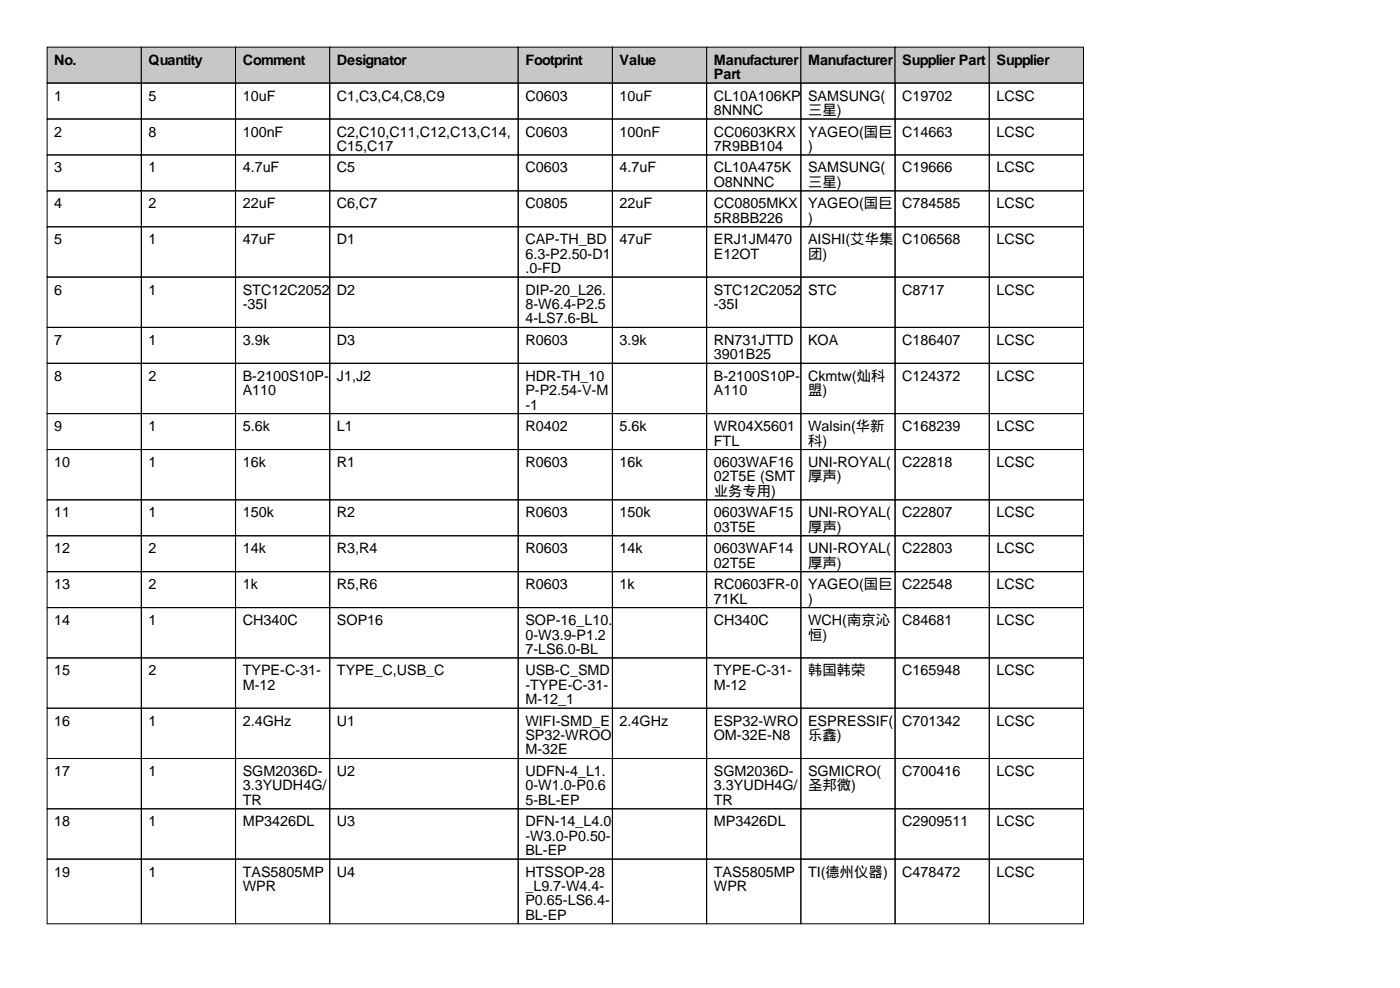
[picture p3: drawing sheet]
<svg xmlns="http://www.w3.org/2000/svg" width="297mm" height="210mm" viewBox="0 0 297 210" stroke-linecap="round" stroke-linejoin="round" font-family="sans-serif">
<defs><g id="words">
<g font-size="3">
<text x="11.5" y="13.7">No.</text>
<text x="31.5" y="13.7">Quantity</text>
<text x="51.5" y="13.7">Comment</text>
<text x="71.5" y="13.7">Designator</text>
<text x="111.5" y="13.7">Footprint</text>
<text x="131.5" y="13.7">Value</text>
<text x="151.5" y="13.7">Manufacturer</text>
<text x="151.5" y="16.8">Part</text>
<text x="171.5" y="13.7">Manufacturer</text>
<text x="191.5" y="13.7">Supplier Part</text>
<text x="211.5" y="13.7">Supplier</text>
<text x="11.5" y="21.3">1</text>
<text x="31.5" y="21.3">5</text>
<text x="51.5" y="21.3">10uF</text>
<text x="71.5" y="21.3">C1,C3,C4,C8,C9</text>
<text x="111.5" y="21.3">C0603</text>
<text x="131.5" y="21.3">10uF</text>
<text x="151.5" y="21.3">CL10A106KP</text>
<text x="171.5" y="21.3">SAMSUNG(</text>
<text x="191.5" y="21.3">C19702</text>
<text x="211.5" y="21.3">LCSC</text>
<text x="11.5" y="29">2</text>
<text x="31.5" y="29">8</text>
<text x="51.5" y="29">100nF</text>
<text x="71.5" y="29">C2,C10,C11,C12,C13,C14,</text>
<text x="111.5" y="29">C0603</text>
<text x="131.5" y="29">100nF</text>
<text x="151.5" y="24.4">8NNNC</text>
<text x="151.5" y="29">CC0603KRX</text>
<text x="171.5" y="24.4">三星)</text>
<text x="171.5" y="29">YAGEO(国巨</text>
<text x="191.5" y="29">C14663</text>
<text x="211.5" y="29">LCSC</text>
<text x="71.5" y="32">C15,C17</text>
<text x="151.5" y="32">7R9BB104</text>
<text x="171.5" y="32">)</text>
<text x="11.5" y="36.6">3</text>
<text x="31.5" y="36.6">1</text>
<text x="51.5" y="36.6">4.7uF</text>
<text x="71.5" y="36.6">C5</text>
<text x="111.5" y="36.6">C0603</text>
<text x="131.5" y="36.6">4.7uF</text>
<text x="151.5" y="36.6">CL10A475K</text>
<text x="151.5" y="39.6">O8NNNC</text>
<text x="171.5" y="36.6">SAMSUNG(</text>
<text x="171.5" y="39.6">三星)</text>
<text x="191.5" y="36.6">C19666</text>
<text x="211.5" y="36.6">LCSC</text>
<text x="11.5" y="44.2">4</text>
<text x="31.5" y="44.2">2</text>
<text x="51.5" y="44.2">22uF</text>
<text x="71.5" y="44.2">C6,C7</text>
<text x="111.5" y="44.2">C0805</text>
<text x="131.5" y="44.2">22uF</text>
<text x="151.5" y="44.2">CC0805MKX</text>
<text x="151.5" y="47.2">5R8BB226</text>
<text x="171.5" y="44.2">YAGEO(国巨</text>
<text x="171.5" y="47.2">)</text>
<text x="191.5" y="44.2">C784585</text>
<text x="211.5" y="44.2">LCSC</text>
<text x="11.5" y="51.8">5</text>
<text x="31.5" y="51.8">1</text>
<text x="51.5" y="51.8">47uF</text>
<text x="71.5" y="51.8">D1</text>
<text x="111.5" y="51.8">CAP-TH_BD</text>
<text x="131.5" y="51.8">47uF</text>
<text x="151.5" y="51.8">ERJ1JM470</text>
<text x="171.5" y="51.8">AISHI(艾华集</text>
<text x="191.5" y="51.8">C106568</text>
<text x="211.5" y="51.8">LCSC</text>
<text x="111.5" y="54.9">6.3-P2.50-D1</text>
<text x="111.5" y="57.9">.0-FD</text>
<text x="151.5" y="54.9">E12OT</text>
<text x="171.5" y="54.9">团)</text>
<text x="11.5" y="62.5">6</text>
<text x="31.5" y="62.5">1</text>
<text x="51.5" y="62.5">STC12C2052</text>
<text x="51.5" y="65.5">-35I</text>
<text x="71.5" y="62.5">D2</text>
<text x="111.5" y="62.5">DIP-20_L26.</text>
<text x="111.5" y="65.5">8-W6.4-P2.5</text>
<text x="151.5" y="62.5">STC12C2052</text>
<text x="151.5" y="65.5">-35I</text>
<text x="171.5" y="62.5">STC</text>
<text x="191.5" y="62.5">C8717</text>
<text x="211.5" y="62.5">LCSC</text>
<text x="111.5" y="68.6">4-LS7.6-BL</text>
<text x="11.5" y="73.2">7</text>
<text x="31.5" y="73.2">1</text>
<text x="51.5" y="73.2">3.9k</text>
<text x="71.5" y="73.2">D3</text>
<text x="111.5" y="73.2">R0603</text>
<text x="131.5" y="73.2">3.9k</text>
<text x="151.5" y="73.2">RN731JTTD</text>
<text x="151.5" y="76.2">3901B25</text>
<text x="171.5" y="73.2">KOA</text>
<text x="191.5" y="73.2">C186407</text>
<text x="211.5" y="73.2">LCSC</text>
<text x="11.5" y="80.8">8</text>
<text x="31.5" y="80.8">2</text>
<text x="51.5" y="80.8">B-2100S10P-</text>
<text x="51.5" y="83.8">A110</text>
<text x="71.5" y="80.8">J1,J2</text>
<text x="111.5" y="80.8">HDR-TH_10</text>
<text x="111.5" y="83.8">P-P2.54-V-M</text>
<text x="151.5" y="80.8">B-2100S10P-</text>
<text x="151.5" y="83.8">A110</text>
<text x="171.5" y="80.8">Ckmtw(灿科</text>
<text x="171.5" y="83.8">盟)</text>
<text x="191.5" y="80.8">C124372</text>
<text x="211.5" y="80.8">LCSC</text>
<text x="111.5" y="86.9">-1</text>
<text x="11.5" y="91.4">9</text>
<text x="31.5" y="91.4">1</text>
<text x="51.5" y="91.4">5.6k</text>
<text x="71.5" y="91.4">L1</text>
<text x="111.5" y="91.4">R0402</text>
<text x="131.5" y="91.4">5.6k</text>
<text x="151.5" y="91.4">WR04X5601</text>
<text x="151.5" y="94.5">FTL</text>
<text x="171.5" y="91.4">Walsin(华新</text>
<text x="171.5" y="94.5">科)</text>
<text x="191.5" y="91.4">C168239</text>
<text x="211.5" y="91.4">LCSC</text>
<text x="11.5" y="99.1">10</text>
<text x="31.5" y="99.1">1</text>
<text x="51.5" y="99.1">16k</text>
<text x="71.5" y="99.1">R1</text>
<text x="111.5" y="99.1">R0603</text>
<text x="131.5" y="99.1">16k</text>
<text x="151.5" y="99.1">0603WAF16</text>
<text x="171.5" y="99.1">UNI-ROYAL(</text>
<text x="191.5" y="99.1">C22818</text>
<text x="211.5" y="99.1">LCSC</text>
<text x="151.5" y="102.1">02T5E (SMT</text>
<text x="151.5" y="105.2">业务专用)</text>
<text x="171.5" y="102.1">厚声)</text>
<text x="11.5" y="109.7">11</text>
<text x="31.5" y="109.7">1</text>
<text x="51.5" y="109.7">150k</text>
<text x="71.5" y="109.7">R2</text>
<text x="111.5" y="109.7">R0603</text>
<text x="131.5" y="109.7">150k</text>
<text x="151.5" y="109.7">0603WAF15</text>
<text x="151.5" y="112.8">03T5E</text>
<text x="171.5" y="109.7">UNI-ROYAL(</text>
<text x="171.5" y="112.8">厚声)</text>
<text x="191.5" y="109.7">C22807</text>
<text x="211.5" y="109.7">LCSC</text>
<text x="11.5" y="117.4">12</text>
<text x="31.5" y="117.4">2</text>
<text x="51.5" y="117.4">14k</text>
<text x="71.5" y="117.4">R3,R4</text>
<text x="111.5" y="117.4">R0603</text>
<text x="131.5" y="117.4">14k</text>
<text x="151.5" y="117.4">0603WAF14</text>
<text x="171.5" y="117.4">UNI-ROYAL(</text>
<text x="191.5" y="117.4">C22803</text>
<text x="211.5" y="117.4">LCSC</text>
<text x="11.5" y="125">13</text>
<text x="31.5" y="125">2</text>
<text x="51.5" y="125">1k</text>
<text x="71.5" y="125">R5,R6</text>
<text x="111.5" y="125">R0603</text>
<text x="131.5" y="125">1k</text>
<text x="151.5" y="120.4">02T5E</text>
<text x="151.5" y="125">RC0603FR-0</text>
<text x="171.5" y="120.4">厚声)</text>
<text x="171.5" y="125">YAGEO(国巨</text>
<text x="191.5" y="125">C22548</text>
<text x="211.5" y="125">LCSC</text>
<text x="151.5" y="128">71KL</text>
<text x="171.5" y="128">)</text>
<text x="11.5" y="132.6">14</text>
<text x="31.5" y="132.6">1</text>
<text x="51.5" y="132.6">CH340C</text>
<text x="71.5" y="132.6">SOP16</text>
<text x="111.5" y="132.6">SOP-16_L10.</text>
<text x="111.5" y="135.6">0-W3.9-P1.2</text>
<text x="151.5" y="132.6">CH340C</text>
<text x="171.5" y="132.6">WCH(南京沁</text>
<text x="171.5" y="135.6">恒)</text>
<text x="191.5" y="132.6">C84681</text>
<text x="211.5" y="132.6">LCSC</text>
<text x="11.5" y="143.3">15</text>
<text x="31.5" y="143.3">2</text>
<text x="51.5" y="143.3">TYPE-C-31-</text>
<text x="71.5" y="143.3">TYPE_C,USB_C</text>
<text x="111.5" y="138.7">7-LS6.0-BL</text>
<text x="111.5" y="143.3">USB-C_SMD</text>
<text x="151.5" y="143.3">TYPE-C-31-</text>
<text x="171.5" y="143.3">韩国韩荣</text>
<text x="191.5" y="143.3">C165948</text>
<text x="211.5" y="143.3">LCSC</text>
<text x="51.5" y="146.3">M-12</text>
<text x="111.5" y="146.3">-TYPE-C-31-</text>
<text x="111.5" y="149.4">M-12_1</text>
<text x="151.5" y="146.3">M-12</text>
<text x="11.5" y="153.9">16</text>
<text x="31.5" y="153.9">1</text>
<text x="51.5" y="153.9">2.4GHz</text>
<text x="71.5" y="153.9">U1</text>
<text x="111.5" y="153.9">WIFI-SMD_E</text>
<text x="131.5" y="153.9">2.4GHz</text>
<text x="151.5" y="153.9">ESP32-WRO</text>
<text x="171.5" y="153.9">ESPRESSIF(</text>
<text x="191.5" y="153.9">C701342</text>
<text x="211.5" y="153.9">LCSC</text>
<text x="111.5" y="157">SP32-WROO</text>
<text x="111.5" y="160">M-32E</text>
<text x="151.5" y="157">OM-32E-N8</text>
<text x="171.5" y="157">乐鑫)</text>
<text x="11.5" y="164.6">17</text>
<text x="31.5" y="164.6">1</text>
<text x="51.5" y="164.6">SGM2036D-</text>
<text x="51.5" y="167.6">3.3YUDH4G/</text>
<text x="71.5" y="164.6">U2</text>
<text x="111.5" y="164.6">UDFN-4_L1.</text>
<text x="111.5" y="167.6">0-W1.0-P0.6</text>
<text x="151.5" y="164.6">SGM2036D-</text>
<text x="151.5" y="167.6">3.3YUDH4G/</text>
<text x="171.5" y="164.6">SGMICRO(</text>
<text x="171.5" y="167.6">圣邦微)</text>
<text x="191.5" y="164.6">C700416</text>
<text x="211.5" y="164.6">LCSC</text>
<text x="51.5" y="170.7">TR</text>
<text x="111.5" y="170.7">5-BL-EP</text>
<text x="151.5" y="170.7">TR</text>
<text x="11.5" y="175.3">18</text>
<text x="31.5" y="175.3">1</text>
<text x="51.5" y="175.3">MP3426DL</text>
<text x="71.5" y="175.3">U3</text>
<text x="111.5" y="175.3">DFN-14_L4.0</text>
<text x="111.5" y="178.3">-W3.0-P0.50-</text>
<text x="151.5" y="175.3">MP3426DL</text>
<text x="191.5" y="175.3">C2909511</text>
<text x="211.5" y="175.3">LCSC</text>
<text x="11.5" y="185.9">19</text>
<text x="31.5" y="185.9">1</text>
<text x="51.5" y="185.9">TAS5805MP</text>
<text x="71.5" y="185.9">U4</text>
<text x="111.5" y="181.4">BL-EP</text>
<text x="111.5" y="185.9">HTSSOP-28</text>
<text x="151.5" y="185.9">TAS5805MP</text>
<text x="171.5" y="185.9">TI(德州仪器)</text>
<text x="191.5" y="185.9">C478472</text>
<text x="211.5" y="185.9">LCSC</text>
<text x="51.5" y="189">WPR</text>
<text x="111.5" y="189">_L9.7-W4.4-</text>
<text x="151.5" y="189">WPR</text>
<text x="111.5" y="192">P0.65-LS6.4-</text>
<text x="111.5" y="195.1">BL-EP</text>
</g>
</g></defs>
<g fill="#c7c7c7" stroke="#000" stroke-width=".21">
<path d="M10 10h20v7.6h-20z"/>
<path d="M30 10h20v7.6h-20z"/>
<path d="M50 10h20v7.6h-20z"/>
<path d="M70 10h40v7.6h-40z"/>
<path d="M110 10h20v7.6h-20z"/>
<path d="M130 10h20v7.6h-20z"/>
<path d="M150 10h20v7.6h-20z"/>
<path d="M170 10h20v7.6h-20z"/>
<path d="M190 10h20v7.6h-20z"/>
<path d="M210 10h20v7.6h-20z"/>
</g>
<g fill="none" stroke="#000" stroke-width=".21">
<path d="M10 17.6h20v7.6h-20zM30 17.6h20v7.6h-20zM50 17.6h20v7.6h-20zM70 17.6h40v7.6h-40zM110 17.6h20v7.6h-20zM130 17.6h20v7.6h-20zM150 17.6h20v7.6h-20zM170 17.6h20v7.6h-20zM190 17.6h20v7.6h-20zM210 17.6h20v7.6h-20zM10 25.2h20v7.7h-20zM10 32.9h20v7.6h-20z"/>
<path d="M30 25.2h20v7.7h-20zM30 32.9h20v7.6h-20zM50 25.2h20v7.7h-20zM50 32.9h20v7.6h-20zM70 25.2h40v7.7h-40zM70 32.9h40v7.6h-40zM110 25.2h20v7.7h-20zM110 32.9h20v7.6h-20zM130 25.2h20v7.7h-20zM130 32.9h20v7.6h-20zM150 25.2h20v7.7h-20zM150 32.9h20v7.6h-20z"/>
<path d="M170 25.2h20v7.7h-20zM170 32.9h20v7.6h-20zM190 25.2h20v7.7h-20zM190 32.9h20v7.6h-20zM210 25.2h20v7.7h-20zM210 32.9h20v7.6h-20zM10 40.5h20v7.6h-20zM10 48.1h20v10.7h-20zM10 58.8h20v10.6h-20zM30 40.5h20v7.6h-20zM30 48.1h20v10.7h-20zM30 58.8h20v10.6h-20z"/>
<path d="M50 40.5h20v7.6h-20zM50 48.1h20v10.7h-20zM50 58.8h20v10.6h-20zM70 40.5h40v7.6h-40zM70 48.1h40v10.7h-40zM70 58.8h40v10.6h-40zM110 40.5h20v7.6h-20zM110 48.1h20v10.7h-20zM110 58.8h20v10.6h-20zM130 40.5h20v7.6h-20zM130 48.1h20v10.7h-20zM130 58.8h20v10.6h-20z"/>
<path d="M150 40.5h20v7.6h-20zM150 48.1h20v10.7h-20zM150 58.8h20v10.6h-20zM170 40.5h20v7.6h-20zM170 48.1h20v10.7h-20zM170 58.8h20v10.6h-20zM190 40.5h20v7.6h-20zM190 48.1h20v10.7h-20zM190 58.8h20v10.6h-20zM210 40.5h20v7.6h-20zM210 48.1h20v10.7h-20zM210 58.8h20v10.6h-20z"/>
<path d="M10 69.4h20v7.7h-20zM10 77.1h20v10.6h-20zM30 69.4h20v7.7h-20zM30 77.1h20v10.6h-20zM50 69.4h20v7.7h-20zM50 77.1h20v10.6h-20zM70 69.4h40v7.7h-40zM70 77.1h40v10.6h-40zM110 69.4h20v7.7h-20zM110 77.1h20v10.6h-20zM130 69.4h20v7.7h-20zM130 77.1h20v10.6h-20z"/>
<path d="M150 69.4h20v7.7h-20zM150 77.1h20v10.6h-20zM170 69.4h20v7.7h-20zM170 77.1h20v10.6h-20zM190 69.4h20v7.7h-20zM190 77.1h20v10.6h-20zM210 69.4h20v7.7h-20zM210 77.1h20v10.6h-20zM10 87.7h20v7.6h-20zM10 95.3h20v10.7h-20zM30 87.7h20v7.6h-20zM30 95.3h20v10.7h-20z"/>
<path d="M50 87.7h20v7.6h-20zM50 95.3h20v10.7h-20zM70 87.7h40v7.6h-40zM70 95.3h40v10.7h-40zM110 87.7h20v7.6h-20zM110 95.3h20v10.7h-20zM130 87.7h20v7.6h-20zM130 95.3h20v10.7h-20zM150 87.7h20v7.6h-20zM150 95.3h20v10.7h-20zM170 87.7h20v7.6h-20zM170 95.3h20v10.7h-20z"/>
<path d="M190 87.7h20v7.6h-20zM190 95.3h20v10.7h-20zM210 87.7h20v7.6h-20zM210 95.3h20v10.7h-20zM10 106h20v7.6h-20zM10 113.6h20v7.7h-20zM30 106h20v7.6h-20zM30 113.6h20v7.7h-20zM50 106h20v7.6h-20zM50 113.6h20v7.7h-20zM70 106h40v7.6h-40zM70 113.6h40v7.7h-40z"/>
<path d="M110 106h20v7.6h-20zM110 113.6h20v7.7h-20zM130 106h20v7.6h-20zM130 113.6h20v7.7h-20zM150 106h20v7.6h-20zM150 113.6h20v7.7h-20zM170 106h20v7.6h-20zM170 113.6h20v7.7h-20zM190 106h20v7.6h-20zM190 113.6h20v7.7h-20zM210 106h20v7.6h-20zM210 113.6h20v7.7h-20z"/>
<path d="M10 121.3h20v7.6h-20zM10 128.9h20v10.6h-20zM10 139.5h20v10.7h-20zM30 121.3h20v7.6h-20zM30 128.9h20v10.6h-20zM30 139.5h20v10.7h-20zM50 121.3h20v7.6h-20zM50 128.9h20v10.6h-20zM50 139.5h20v10.7h-20zM70 121.3h40v7.6h-40zM70 128.9h40v10.6h-40zM70 139.5h40v10.7h-40z"/>
<path d="M110 121.3h20v7.6h-20zM110 128.9h20v10.6h-20zM110 139.5h20v10.7h-20zM130 121.3h20v7.6h-20zM130 128.9h20v10.6h-20zM130 139.5h20v10.7h-20zM150 121.3h20v7.6h-20zM150 128.9h20v10.6h-20zM150 139.5h20v10.7h-20zM170 121.3h20v7.6h-20zM170 128.9h20v10.6h-20zM170 139.5h20v10.7h-20z"/>
<path d="M190 121.3h20v7.6h-20zM190 128.9h20v10.6h-20zM190 139.5h20v10.7h-20zM210 121.3h20v7.6h-20zM210 128.9h20v10.6h-20zM210 139.5h20v10.7h-20zM10 150.2h20v10.7h-20zM30 150.2h20v10.7h-20zM50 150.2h20v10.7h-20zM70 150.2h40v10.7h-40zM110 150.2h20v10.7h-20zM130 150.2h20v10.7h-20z"/>
<path d="M150 150.2h20v10.7h-20zM170 150.2h20v10.7h-20zM190 150.2h20v10.7h-20zM210 150.2h20v10.7h-20zM10 160.9h20v10.6h-20zM10 171.5h20v10.7h-20zM30 160.9h20v10.6h-20zM30 171.5h20v10.7h-20zM50 160.9h20v10.6h-20zM50 171.5h20v10.7h-20zM70 160.9h40v10.6h-40zM70 171.5h40v10.7h-40z"/>
<path d="M110 160.9h20v10.6h-20zM110 171.5h20v10.7h-20zM130 160.9h20v10.6h-20zM130 171.5h20v10.7h-20zM150 160.9h20v10.6h-20zM150 171.5h20v10.7h-20zM170 160.9h20v10.6h-20zM170 171.5h20v10.7h-20zM190 160.9h20v10.6h-20zM190 171.5h20v10.7h-20zM210 160.9h20v10.6h-20zM210 171.5h20v10.7h-20z"/>
<path d="M10 182.2h20v13.7h-20zM30 182.2h20v13.7h-20zM50 182.2h20v13.7h-20zM70 182.2h40v13.7h-40zM110 182.2h20v13.7h-20zM130 182.2h20v13.7h-20zM150 182.2h20v13.7h-20zM170 182.2h20v13.7h-20zM190 182.2h20v13.7h-20zM210 182.2h20v13.7h-20z"/>
</g>
<use href="#words"/>
</svg>
